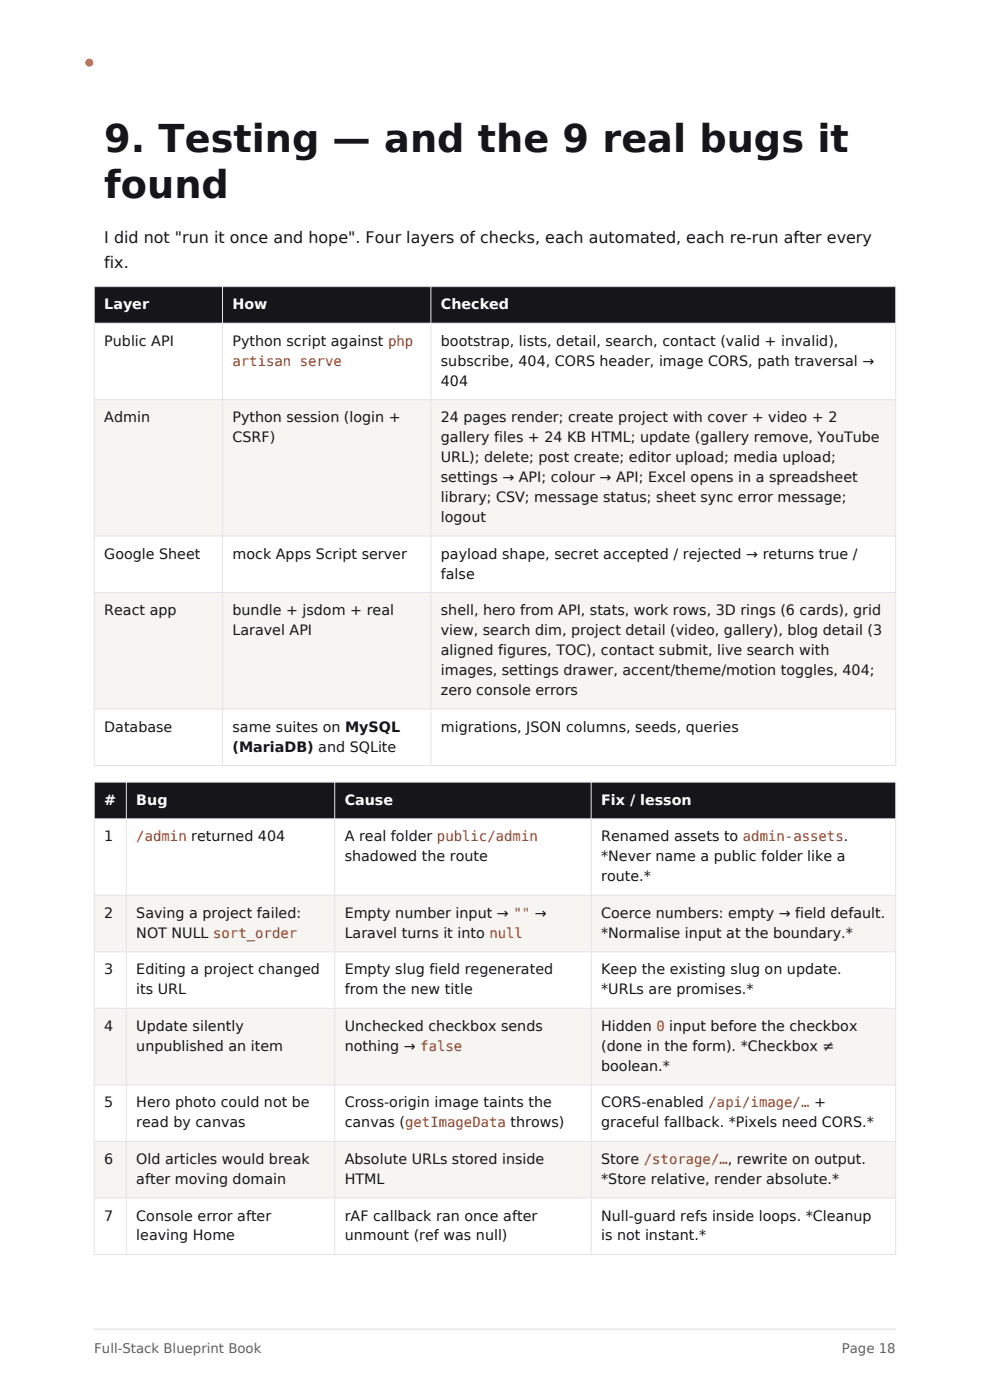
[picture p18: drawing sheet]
<svg xmlns="http://www.w3.org/2000/svg" width="210mm" height="297mm" viewBox="0 0 210 297" stroke-linecap="round" stroke-linejoin="round" font-family="sans-serif">
<defs><g id="words">
<g font-size="8.1" fill="#16161a">
<text x="22.1" y="32.2">9. Testing — and the 9 real bugs it</text>
<text x="22.1" y="42.1">found</text>
</g>
<g font-size="3.4" fill="#16161a">
<text x="22.1" y="51.5">I did not &quot;run it once and hope&quot;. Four layers of checks, each automated, each re-run after every</text>
<text x="22.1" y="56.8">fix.</text>
</g>
<g font-size="3" fill="#fff">
<text x="22.1" y="65.6">Layer</text>
<text x="49.3" y="65.6">How</text>
<text x="93.5" y="65.6">Checked</text>
<text x="22.1" y="170.7">#</text>
<text x="28.9" y="170.7">Bug</text>
<text x="73.1" y="170.7">Cause</text>
<text x="127.5" y="170.7">Fix / lesson</text>
</g>
<g font-size="3" fill="#16161a">
<text x="22.1" y="73.4">Public API</text>
<text x="49.3" y="73.4">Python script against php</text>
<text x="93.5" y="73.4">bootstrap, lists, detail, search, contact (valid + invalid),</text>
<text x="93.5" y="77.6">subscribe, 404, CORS header, image CORS, path traversal →</text>
<text x="93.5" y="81.8">404</text>
<text x="22.1" y="89.6">Admin</text>
<text x="49.3" y="89.6">Python session (login +</text>
<text x="93.5" y="89.6">24 pages render; create project with cover + video + 2</text>
<text x="49.3" y="93.8">CSRF)</text>
<text x="93.5" y="93.8">gallery files + 24 KB HTML; update (gallery remove, YouTube</text>
<text x="93.5" y="98.1">URL); delete; post create; editor upload; media upload;</text>
<text x="93.5" y="102.3">settings → API; colour → API; Excel opens in a spreadsheet</text>
<text x="93.5" y="106.5">library; CSV; message status; sheet sync error message;</text>
<text x="93.5" y="110.8">logout</text>
<text x="22.1" y="118.5">Google Sheet</text>
<text x="49.3" y="118.5">mock Apps Script server</text>
<text x="93.5" y="118.5">payload shape, secret accepted / rejected → returns true /</text>
<text x="93.5" y="122.8">false</text>
<text x="22.1" y="130.5">React app</text>
<text x="49.3" y="130.5">bundle + jsdom + real</text>
<text x="93.5" y="130.5">shell, hero from API, stats, work rows, 3D rings (6 cards), grid</text>
<text x="49.3" y="134.7">Laravel API</text>
<text x="93.5" y="134.7">view, search dim, project detail (video, gallery), blog detail (3</text>
<text x="93.5" y="139">aligned figures, TOC), contact submit, live search with</text>
<text x="93.5" y="143.2">images, settings drawer, accent/theme/motion toggles, 404;</text>
<text x="93.5" y="147.4">zero console errors</text>
<text x="22.1" y="155.2">Database</text>
<text x="49.3" y="155.2">same suites on MySQL</text>
<text x="93.5" y="155.2">migrations, JSON columns, seeds, queries</text>
<text x="49.3" y="159.4">(MariaDB) and SQLite</text>
<text x="22.1" y="178.5">1</text>
<text x="73.1" y="178.5">A real folder public/admin</text>
<text x="127.5" y="178.5">Renamed assets to admin-assets.</text>
<text x="73.1" y="182.7">shadowed the route</text>
<text x="127.5" y="182.7">*Never name a public folder like a</text>
<text x="127.5" y="187">route.*</text>
<text x="22.1" y="194.7">2</text>
<text x="28.9" y="194.7">Saving a project failed:</text>
<text x="73.1" y="194.7">Empty number input → &quot;&quot; →</text>
<text x="127.5" y="194.7">Coerce numbers: empty → field default.</text>
<text x="28.9" y="199">NOT NULL sort_order</text>
<text x="73.1" y="199">Laravel turns it into null</text>
<text x="127.5" y="199">*Normalise input at the boundary.*</text>
<text x="22.1" y="206.7">3</text>
<text x="28.9" y="206.7">Editing a project changed</text>
<text x="73.1" y="206.7">Empty slug field regenerated</text>
<text x="127.5" y="206.7">Keep the existing slug on update.</text>
<text x="28.9" y="210.9">its URL</text>
<text x="73.1" y="210.9">from the new title</text>
<text x="127.5" y="210.9">*URLs are promises.*</text>
<text x="22.1" y="218.7">4</text>
<text x="28.9" y="218.7">Update silently</text>
<text x="73.1" y="218.7">Unchecked checkbox sends</text>
<text x="127.5" y="218.7">Hidden 0 input before the checkbox</text>
<text x="28.9" y="222.9">unpublished an item</text>
<text x="73.1" y="222.9">nothing → false</text>
<text x="127.5" y="222.9">(done in the form). *Checkbox ≠</text>
<text x="127.5" y="227.2">boolean.*</text>
<text x="22.1" y="234.9">5</text>
<text x="28.9" y="234.9">Hero photo could not be</text>
<text x="28.9" y="239.2">read by canvas</text>
<text x="73.1" y="234.9">Cross-origin image taints the</text>
<text x="73.1" y="239.2">canvas (getImageData throws)</text>
<text x="127.5" y="234.9">CORS-enabled /api/image/… +</text>
<text x="127.5" y="239.2">graceful fallback. *Pixels need CORS.*</text>
<text x="22.1" y="246.9">6</text>
<text x="28.9" y="246.9">Old articles would break</text>
<text x="28.9" y="251.2">after moving domain</text>
<text x="73.1" y="246.9">Absolute URLs stored inside</text>
<text x="73.1" y="251.2">HTML</text>
<text x="127.5" y="246.9">Store /storage/…, rewrite on output.</text>
<text x="127.5" y="251.2">*Store relative, render absolute.*</text>
<text x="22.1" y="258.9">7</text>
<text x="28.9" y="258.9">Console error after</text>
<text x="28.9" y="263.2">leaving Home</text>
<text x="73.1" y="258.9">rAF callback ran once after</text>
<text x="73.1" y="263.2">unmount (ref was null)</text>
<text x="127.5" y="258.9">Null-guard refs inside loops. *Cleanup</text>
<text x="127.5" y="263.2">is not instant.*</text>
</g>
<g font-size="3" fill="#b4380f">
<text x="49.3" y="77.6">artisan serve</text>
<text x="28.9" y="178.5">/admin returned 404</text>
</g>
<g font-size="2.8" fill="#5d5d68">
<text x="20" y="287">Full-Stack Blueprint Book</text>
<text x="178.6" y="287">Page 18</text>
</g>
</g></defs>
<path d="M20 282h170" fill="none" stroke="#e3e3ea" stroke-width=".35"/>
<circle cx="18.9" cy="13.3" r=".85" fill="#ff6a3d"/>
<path d="M20 60.8h170v7.8h-170z" fill-rule="evenodd" fill="#16161a"/>
<path d="M20 68.6h170v16.2h-170z" fill-rule="evenodd" fill="#fff"/>
<path d="M20 84.8h170v28.9h-170z" fill-rule="evenodd" fill="#f6f5f1"/>
<path d="M20 113.7h170v12h-170z" fill-rule="evenodd" fill="#fff"/>
<path d="M20 125.7h170v24.7h-170z" fill-rule="evenodd" fill="#f6f5f1"/>
<path d="M20 150.4h170v12h-170z" fill-rule="evenodd" fill="#fff"/>
<path d="M20 60.8h170v101.6h-170zM20 68.6h170M47.2 60.8v101.6M91.4 60.8v101.6M20 84.8h170M20 113.7h170M20 125.7h170M20 150.4h170" fill="none" stroke="#e3e3ea" stroke-width=".21"/>
<path d="M20 165.9h170v7.8h-170z" fill-rule="evenodd" fill="#16161a"/>
<path d="M20 173.7h170v16.2h-170z" fill-rule="evenodd" fill="#fff"/>
<path d="M20 189.9h170v12h-170z" fill-rule="evenodd" fill="#f6f5f1"/>
<path d="M20 201.9h170v12h-170z" fill-rule="evenodd" fill="#fff"/>
<path d="M20 213.9h170v16.2h-170z" fill-rule="evenodd" fill="#f6f5f1"/>
<path d="M20 230.1h170v12h-170z" fill-rule="evenodd" fill="#fff"/>
<path d="M20 242.1h170v12h-170z" fill-rule="evenodd" fill="#f6f5f1"/>
<path d="M20 254.1h170v12h-170z" fill-rule="evenodd" fill="#fff"/>
<path d="M20 165.9h170v100.2h-170zM20 173.7h170M26.8 165.9v100.2M71 165.9v100.2M125.4 165.9v100.2M20 189.9h170M20 201.9h170M20 213.9h170M20 230.1h170M20 242.1h170M20 254.1h170" fill="none" stroke="#e3e3ea" stroke-width=".21"/>
<use href="#words"/>
</svg>
